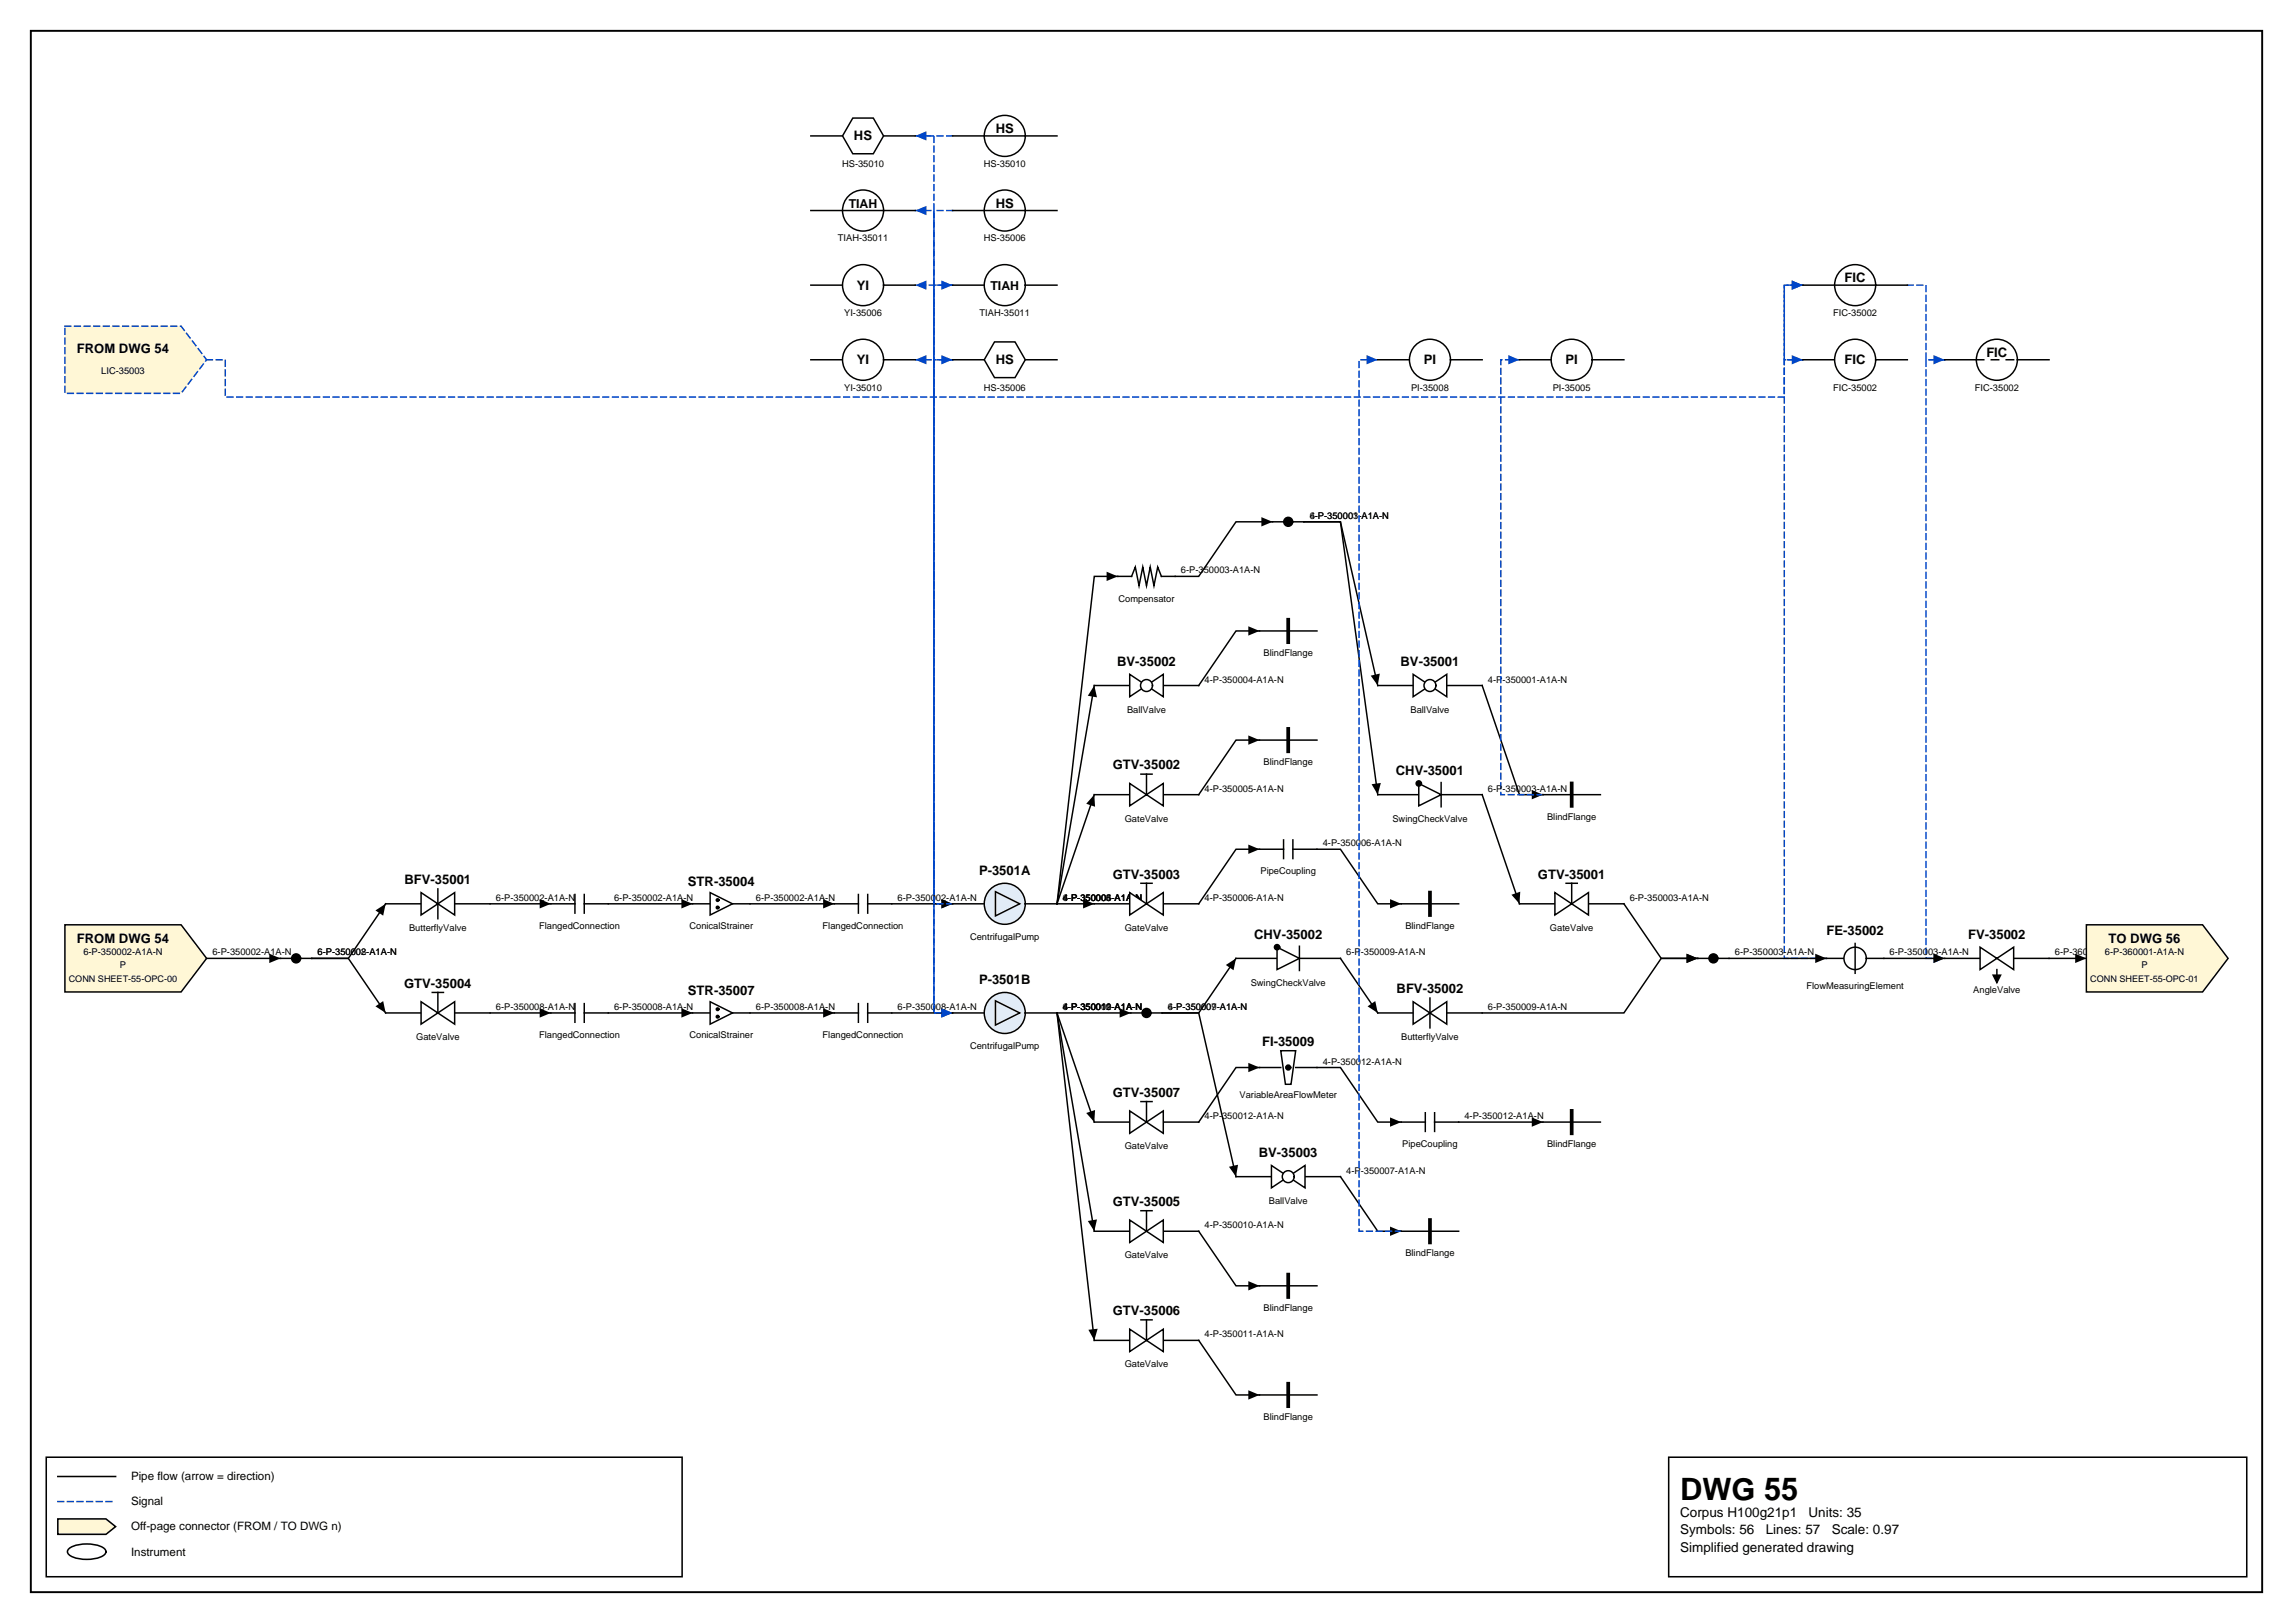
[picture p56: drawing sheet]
<svg xmlns="http://www.w3.org/2000/svg" width="420mm" height="297mm" viewBox="0 0 420 297" stroke-linecap="round" stroke-linejoin="round" font-family="sans-serif">
<defs><g id="words">
<text font-size="5.6" x="307.6" y="274.5">DWG 55</text>
<g font-size="2.5">
<text x="307.6" y="277.6">Corpus H100g21p1</text>
<text x="307.6" y="280.8">Symbols: 56</text>
<text x="323.3" y="280.8">Lines: 57</text>
<text x="331.1" y="277.6">Units: 35</text>
<text x="335.3" y="280.8">Scale: 0.97</text>
<text x="307.6" y="284">Simplified generated drawing</text>
</g>
<g font-size="2.4">
<text x="156.3" y="25.7">HS</text>
<text x="182.3" y="24.4">HS</text>
<text x="182.3" y="38">HS</text>
<text x="156.9" y="53">YI</text>
<text x="337.7" y="51.7">FIC</text>
<text x="14.1" y="64.6">FROM DWG 54</text>
<text x="363.7" y="65.3">FIC</text>
<text x="156.9" y="66.7">YI</text>
<text x="182.3" y="66.7">HS</text>
<text x="260.7" y="66.7">PI</text>
<text x="286.6" y="66.7">PI</text>
<text x="337.7" y="66.7">FIC</text>
<text x="204.5" y="121.9">BV-35002</text>
<text x="256.4" y="121.9">BV-35001</text>
<text x="203.7" y="140.8">GTV-35002</text>
<text x="255.6" y="141.8">CHV-35001</text>
<text x="74.1" y="161.8">BFV-35001</text>
<text x="179.2" y="160.1">P-3501A</text>
<text x="203.7" y="160.8">GTV-35003</text>
<text x="281.6" y="160.8">GTV-35001</text>
<text x="125.9" y="162.2">STR-35004</text>
<text x="14.1" y="172.6">FROM DWG 54</text>
<text x="229.6" y="171.8">CHV-35002</text>
<text x="334.4" y="171.1">FE-35002</text>
<text x="360.3" y="171.8">FV-35002</text>
<text x="386" y="172.6">TO DWG 56</text>
<text x="74" y="180.8">GTV-35004</text>
<text x="125.9" y="182.1">STR-35007</text>
<text x="179.2" y="180.1">P-3501B</text>
<text x="255.7" y="181.8">BFV-35002</text>
<text x="231.1" y="191.4">FI-35009</text>
<text x="203.7" y="200.7">GTV-35007</text>
<text x="230.5" y="211.7">BV-35003</text>
<text x="203.7" y="220.7">GTV-35005</text>
<text x="203.7" y="240.7">GTV-35006</text>
</g>
<g font-size="2.3">
<text x="155.4" y="38">TIAH</text>
<text x="181.3" y="53">TIAH</text>
</g>
<g font-size="2.1">
<text x="24" y="270.9">Pipe flow (arrow = direction)</text>
<text x="24" y="275.5">Signal</text>
<text x="24" y="280.1">Off-page connector (FROM / TO DWG n)</text>
<text x="24" y="284.7">Instrument</text>
</g>
<g font-size="1.7">
<text x="154.2" y="30.5">HS-35010</text>
<text x="180.1" y="30.5">HS-35010</text>
<text x="153.4" y="44.2">TIAH-35011</text>
<text x="180.1" y="44.2">HS-35006</text>
<text x="154.5" y="57.8">YI-35006</text>
<text x="179.4" y="57.8">TIAH-35011</text>
<text x="335.6" y="57.8">FIC-35002</text>
<text x="18.5" y="68.5">LIC-35003</text>
<text x="154.5" y="71.5">YI-35010</text>
<text x="180.1" y="71.5">HS-35006</text>
<text x="258.3" y="71.5">PI-35008</text>
<text x="284.3" y="71.5">PI-35005</text>
<text x="335.6" y="71.5">FIC-35002</text>
<text x="361.6" y="71.5">FIC-35002</text>
<text x="239.8" y="95">4-P-350001-A1A-N</text>
<text x="239.8" y="95">6-P-350003-A1A-N</text>
<text x="216.2" y="105">6-P-350003-A1A-N</text>
<text x="204.8" y="110.1">Compensator</text>
<text x="220.5" y="124.9">4-P-350004-A1A-N</text>
<text x="231.3" y="120.1">BlindFlange</text>
<text x="272.4" y="124.9">4-P-350001-A1A-N</text>
<text x="206.3" y="130.4">BallValve</text>
<text x="258.2" y="130.4">BallValve</text>
<text x="231.3" y="140.1">BlindFlange</text>
<text x="220.5" y="144.9">4-P-350005-A1A-N</text>
<text x="272.4" y="144.9">6-P-350003-A1A-N</text>
<text x="205.9" y="150.4">GateValve</text>
<text x="242.2" y="154.9">4-P-350006-A1A-N</text>
<text x="254.9" y="150.4">SwingCheckValve</text>
<text x="283.2" y="150.1">BlindFlange</text>
<text x="230.8" y="160">PipeCoupling</text>
<text x="90.8" y="164.9">6-P-350002-A1A-N</text>
<text x="112.4" y="164.9">6-P-350002-A1A-N</text>
<text x="138.4" y="164.9">6-P-350002-A1A-N</text>
<text x="164.3" y="164.9">6-P-350002-A1A-N</text>
<text x="194.6" y="164.9">6-P-350003-A1A-N</text>
<text x="194.6" y="164.9">4-P-350006-A1A-N</text>
<text x="194.6" y="164.9">4-P-350004-A1A-N</text>
<text x="194.6" y="164.9">4-P-350005-A1A-N</text>
<text x="220.5" y="164.9">4-P-350006-A1A-N</text>
<text x="298.4" y="164.9">6-P-350003-A1A-N</text>
<text x="74.9" y="170.4">ButterflyValve</text>
<text x="98.7" y="170">FlangedConnection</text>
<text x="126.2" y="170">ConicalStrainer</text>
<text x="150.6" y="170">FlangedConnection</text>
<text x="177.6" y="172.1">CentrifugalPump</text>
<text x="205.9" y="170.4">GateValve</text>
<text x="257.3" y="170">BlindFlange</text>
<text x="283.8" y="170.4">GateValve</text>
<text x="12.6" y="179.7">CONN SHEET-55-OPC-00</text>
<text x="15.3" y="174.8">6-P-350002-A1A-N</text>
<text x="21.9" y="177.2">P</text>
<text x="38.9" y="174.9">6-P-350002-A1A-N</text>
<text x="58.1" y="174.9">6-P-350002-A1A-N</text>
<text x="58.1" y="174.9">6-P-350008-A1A-N</text>
<text x="246.5" y="174.9">6-P-350009-A1A-N</text>
<text x="317.6" y="174.9">6-P-350003-A1A-N</text>
<text x="346" y="174.9">6-P-350003-A1A-N</text>
<text x="376.2" y="174.9">6-P-360001-A1A-N</text>
<text x="382.7" y="179.7">CONN SHEET-55-OPC-01</text>
<text x="385.4" y="174.8">6-P-360001-A1A-N</text>
<text x="392" y="177.2">P</text>
<text x="90.8" y="184.9">6-P-350008-A1A-N</text>
<text x="112.4" y="184.9">6-P-350008-A1A-N</text>
<text x="138.4" y="184.9">6-P-350008-A1A-N</text>
<text x="164.3" y="184.9">6-P-350008-A1A-N</text>
<text x="194.6" y="184.9">6-P-350009-A1A-N</text>
<text x="194.6" y="184.9">4-P-350010-A1A-N</text>
<text x="194.6" y="184.9">4-P-350011-A1A-N</text>
<text x="194.6" y="184.9">4-P-350012-A1A-N</text>
<text x="213.8" y="184.9">4-P-350007-A1A-N</text>
<text x="213.8" y="184.9">6-P-350009-A1A-N</text>
<text x="229" y="180.4">SwingCheckValve</text>
<text x="272.4" y="184.9">6-P-350009-A1A-N</text>
<text x="330.7" y="181">FlowMeasuringElement</text>
<text x="361.3" y="181.7">AngleValve</text>
<text x="76.2" y="190.4">GateValve</text>
<text x="98.7" y="190">FlangedConnection</text>
<text x="126.2" y="190">ConicalStrainer</text>
<text x="150.6" y="190">FlangedConnection</text>
<text x="256.5" y="190.4">ButterflyValve</text>
<text x="177.6" y="192.1">CentrifugalPump</text>
<text x="242.2" y="194.8">4-P-350012-A1A-N</text>
<text x="226.9" y="201">VariableAreaFlowMeter</text>
<text x="220.5" y="204.8">4-P-350012-A1A-N</text>
<text x="256.7" y="210">PipeCoupling</text>
<text x="268.1" y="204.8">4-P-350012-A1A-N</text>
<text x="283.2" y="210">BlindFlange</text>
<text x="205.9" y="210.3">GateValve</text>
<text x="246.5" y="214.8">4-P-350007-A1A-N</text>
<text x="232.3" y="220.3">BallValve</text>
<text x="220.5" y="224.8">4-P-350010-A1A-N</text>
<text x="205.9" y="230.3">GateValve</text>
<text x="257.3" y="230">BlindFlange</text>
<text x="231.3" y="239.9">BlindFlange</text>
<text x="220.5" y="244.8">4-P-350011-A1A-N</text>
<text x="205.9" y="250.3">GateValve</text>
<text x="231.3" y="259.9">BlindFlange</text>
</g>
</g></defs>
<path d="M5.6 5.6h408.6v285.8h-408.6z" fill="none" stroke="#000" stroke-width=".35"/>
<path d="M8.5 266.7h116.4v21.9h-116.4zM10.6 270.2h10.6M305.5 266.7h105.8v21.9h-105.8z" fill="none" stroke="#000" stroke-width=".28"/>
<path d="M10.6 274.8h10.6" fill="none" stroke="#0046c8" stroke-width=".28" stroke-dasharray="1.1 .7"/>
<path d="M10.6 278h8.8l1.8 1.4-1.8 1.4h-8.8z" fill="#fff7d6" stroke="#000" stroke-width=".28"/>
<path d="M12.7 283.4a6.7 6.7 0 0 1 6.3 0 .72 .72 0 0 1 0 1.2 6.7 6.7 0 0 1-6.3 0 .72 .72 0 0 1 0-1.2z" fill="none" stroke="#000" stroke-width=".28"/>
<path d="M174.4 65.8h-3.4v99.6h3.4" fill="none" stroke="#0046c8" stroke-width=".27" stroke-dasharray="1.1 .7"/>
<path d="M172.3 164.6l2.1 .8-2.1 .9z" fill="#0046c8"/>
<path d="M207 185.4h-13.5l6.8 39.9M245.4 215.3l6.8 10h4.3" fill="none" stroke="#000" stroke-width=".27"/>
<path d="M205 184.5l2 .9-2 .8zM199.2 223.5l1.6-.3-.5 2.1zM254.5 224.5l2 .8-2 .9z" fill="#000"/>
<path d="M174.4 185.4h-3.4v-133.2h3.4" fill="none" stroke="#0046c8" stroke-width=".27" stroke-dasharray="1.1 .7"/>
<path d="M172.3 51.3l2.1 .9-2.1 .8z" fill="#0046c8"/>
<path d="M200.3 205.4l-6.8-20 6.8 59.9" fill="none" stroke="#000" stroke-width=".27"/>
<path d="M198.9 203.7l1.6-.5-.2 2.2zM199.3 243.4l1.7-.2-.7 2.1z" fill="#000"/>
<path d="M174.4 185.4h-3.4v-119.6h-3.4" fill="none" stroke="#0046c8" stroke-width=".27" stroke-dasharray="1.1 .7"/>
<path d="M167.6 65.8l2-.8v1.7z" fill="#0046c8"/>
<path d="M356 65.8h-3.4v109.6h3.4" fill="none" stroke="#0046c8" stroke-width=".27" stroke-dasharray="1.1 .7"/>
<path d="M354 174.5l2 .9-2 .9z" fill="#0046c8"/>
<path d="M233 95.5h-6.7l-6.8 10h-4.3M271.4 125.5l6.8 19.9h4.3M230.6 155.4h-4.3l-6.8 10M137.3 165.4h15.4M226.3 175.4l-6.8 10h-6.7h6.7l6.8 29.9M297.3 165.4l6.8 10h6.7M344.9 175.4h11.1M375.1 175.4h6.9" fill="none" stroke="#000" stroke-width=".27"/>
<path d="M230.9 94.6l2.1 .9-2.1 .9zM228.5 154.6l2.1 .8-2.1 .9zM280.4 144.6l2.1 .8-2.1 .9zM150.7 164.6l2 .8-2 .9zM224.4 176.6l1.9-1.2-.5 2.2zM308.8 174.5l2 .9-2 .9zM354 174.5l2 .9-2 .9zM379.9 174.5l2.1 .9-2.1 .9zM225 213.5l1.7-.3-.4 2.1z" fill="#000"/>
<path d="M334.4 175.4h-7.7v-109.6h3.4" fill="none" stroke="#0046c8" stroke-width=".27" stroke-dasharray="1.1 .7"/>
<path d="M328 65l2.1 .8-2.1 .9z" fill="#0046c8"/>
<path d="M111.4 165.4h15.4M316.6 175.4h17.8M111.4 185.4h15.4M219.5 225.3l6.8 10h4.3" fill="none" stroke="#000" stroke-width=".27"/>
<path d="M124.8 164.6l2 .8-2 .9zM332.3 174.5l2.1 .9-2.1 .9zM124.8 184.5l2 .9-2 .8zM228.5 234.5l2.1 .8-2.1 .9z" fill="#000"/>
<path d="M174.4 52.2h-3.4v-13.7h-3.4" fill="none" stroke="#0046c8" stroke-width=".27" stroke-dasharray="1.1 .7"/>
<path d="M167.6 38.5l2-.8v1.7z" fill="#0046c8"/>
<path d="M282.5 145.4h-7.7v-79.6h3.4" fill="none" stroke="#0046c8" stroke-width=".27" stroke-dasharray="1.1 .7"/>
<path d="M276.1 65l2.1 .8-2.1 .9z" fill="#0046c8"/>
<path d="M245.4 175.4l6.8 10M241.1 195.4h4.3l6.8 10h4.3M219.5 245.3l6.8 10h4.3" fill="none" stroke="#000" stroke-width=".27"/>
<path d="M250.4 184.2l1.4-1 .4 2.2zM254.5 204.5l2 .9-2 .8zM228.5 254.4l2.1 .9-2.1 .9z" fill="#000"/>
<path d="M330.1 65.8h-3.4v-13.6h3.4" fill="none" stroke="#0046c8" stroke-width=".27" stroke-dasharray="1.1 .7"/>
<path d="M328 51.3l2.1 .9-2.1 .8z" fill="#0046c8"/>
<path d="M37.8 65.8h3.4v6.9h285.5v-20.5h3.4" fill="none" stroke="#0046c8" stroke-width=".27" stroke-dasharray="1.1 .7"/>
<path d="M328 51.3l2.1 .9-2.1 .8z" fill="#0046c8"/>
<path d="M174.4 38.5h-3.4v27.3h3.4" fill="none" stroke="#0046c8" stroke-width=".27" stroke-dasharray="1.1 .7"/>
<path d="M172.3 65l2.1 .8-2.1 .9z" fill="#0046c8"/>
<path d="M230.6 115.5h-4.3l-6.8 10M252.2 125.5l-6.8-30h-6.7h6.7l6.8 49.9M241.1 155.4h4.3l6.8 10h4.3M89.7 165.4h11.2M163.3 165.4h11.1M310.8 175.4h-6.7l-6.8 10h-25.9M267.1 205.4h15.4" fill="none" stroke="#000" stroke-width=".27"/>
<path d="M228.5 114.6l2.1 .9-2.1 .8zM251 123.7l1.6-.4-.4 2.2zM251.1 143.5l1.7-.2-.6 2.1zM98.8 164.6l2.1 .8-2.1 .9zM172.3 164.6l2.1 .8-2.1 .9zM254.5 164.6l2 .8-2 .9zM308.8 174.5l2 .9-2 .9zM280.4 204.5l2.1 .9-2.1 .8z" fill="#000"/>
<path d="M174.4 24.9h-6.8" fill="none" stroke="#0046c8" stroke-width=".27" stroke-dasharray="1.1 .7"/>
<path d="M167.6 24.9l2-.9v1.7z" fill="#0046c8"/>
<path d="M349.2 52.2h3.4v13.6h3.4" fill="none" stroke="#0046c8" stroke-width=".27" stroke-dasharray="1.1 .7"/>
<path d="M354 65l2 .8-2 .9z" fill="#0046c8"/>
<path d="M204.6 105.5h-4.3l-6.8 59.9M200.3 125.5l-6.8 39.9M200.3 145.4l-6.8 20M271.4 145.4l6.8 20M37.8 175.4h13.6M70.6 165.4l-6.8 10h-6.7h6.7l6.8 10M193.5 165.4h6.8M89.7 185.4h11.2M137.3 185.4h15.4M230.6 195.4h-4.3l-6.8 10" fill="none" stroke="#000" stroke-width=".27"/>
<path d="M202.6 104.6l2 .9-2 .8zM200.3 125.5l.5 2.1-1.6-.3zM200.3 145.4l.2 2.3-1.6-.6zM49.3 174.5l2.1 .9-2.1 .9zM68.7 166.6l1.9-1.2-.4 2.2zM198.3 164.6l2 .8-2 .9zM276.7 163.8l1.6-.6-.1 2.2zM68.7 184.2l1.5-1 .4 2.2zM98.8 184.5l2.1 .9-2.1 .8zM150.7 184.5l2 .9-2 .8zM228.5 194.5l2.1 .9-2.1 .8z" fill="#000"/>
<path d="M174.4 165.4h-3.4v-113.2h-3.4" fill="none" stroke="#0046c8" stroke-width=".27" stroke-dasharray="1.1 .7"/>
<path d="M167.6 52.2l2-.9v1.7z" fill="#0046c8"/>
<path d="M230.6 135.5h-4.3l-6.8 9.9M163.3 185.4h11.1" fill="none" stroke="#000" stroke-width=".27"/>
<path d="M228.5 134.6l2.1 .9-2.1 .8zM172.3 184.5l2.1 .9-2.1 .8z" fill="#000"/>
<path d="M167.6 24.9h3.4v160.5h3.4" fill="none" stroke="#0046c8" stroke-width=".27" stroke-dasharray="1.1 .7"/>
<path d="M172.3 184.5l2.1 .9-2.1 .8z" fill="#0046c8"/>
<path d="M256.5 225.3h-7.7v-159.5h3.4" fill="none" stroke="#0046c8" stroke-width=".27" stroke-dasharray="1.1 .7"/>
<path d="M250.2 65l2 .8-2 .9z" fill="#0046c8"/>
<path d="M174.4 65.8h5.8M187.7 65.8h5.8" fill="none" stroke="#000" stroke-width=".27"/>
<path d="M182.1 62.6h3.7l1.9 3.2-1.9 3.3h-3.7l-1.9-3.3z" fill="#fff" stroke="#000" stroke-width=".27"/>
<path d="M226.3 215.3h6.5M238.9 215.3h6.5" fill="none" stroke="#000" stroke-width=".27"/>
<g fill="#fff" stroke="#000" stroke-width=".27">
<path d="M232.8 213.3l6.1 4.1v-4.1l-6.1 4.1z"/>
<circle cx="235.9" cy="215.4" r="1.09"/>
</g>
<path d="M252.2 65.8h5.8M265.6 65.8h5.8" fill="none" stroke="#000" stroke-width=".27"/>
<circle cx="261.8" cy="65.8" r="3.8" fill="#fff" stroke="#000" stroke-width=".27"/>
<path d="M174.4 185.4h5.8M187.7 185.4h5.8" fill="none" stroke="#000" stroke-width=".27"/>
<circle cx="184" cy="185.4" r="3.8" fill="#e2ecf7" stroke="#000" stroke-width=".27"/>
<path d="M356 65.8h5.8M369.3 65.8h5.8M182.2 183.2l4.5 2.2-4.5 2.2z" fill="none" stroke="#000" stroke-width=".27"/>
<circle cx="365.6" cy="65.8" r="3.8" fill="#fff" stroke="#000" stroke-width=".27"/>
<path d="M361.8 65.8h1.4M364.6 65.8h1.3M367.3 65.8h1.4M356 175.4h6.5M368.7 175.4h6.4" fill="none" stroke="#000" stroke-width=".27"/>
<path d="M362.5 173.4l6.2 4.1v-4.1l-6.2 4.1z" fill="#fff" stroke="#000" stroke-width=".27"/>
<path d="M204.6 105.5h2.6l.7-1.7 .6 3.4 .7-3.4 .7 3.4 .7-3.4 .7 3.4 .7-3.4 .6 1.7h2.6M200.3 165.4h6.5M213 165.4h6.5M365.6 177.5v1.3M207 185.4h5.8" fill="none" stroke="#000" stroke-width=".27"/>
<g fill="#000" stroke="#000" stroke-width=".27">
<path d="M364.9 178.5h1.4l-.7 1.3z"/>
<circle cx="209.9" cy="185.4" r=".82"/>
</g>
<path d="M206.8 163.4l6.2 4.1v-4.1l-6.2 4.1z" fill="#fff" stroke="#000" stroke-width=".27"/>
<path d="M208.9 161.7h2M209.9 161.7v3.7M278.2 165.4h6.5M290.8 165.4h6.5" fill="none" stroke="#000" stroke-width=".27"/>
<path d="M284.7 163.4l6.1 4.1v-4.1l-6.1 4.1z" fill="#fff" stroke="#000" stroke-width=".27"/>
<path d="M252.2 125.5h6.5M264.9 125.5h6.5M286.7 161.7h2.1M287.7 161.7v3.7" fill="none" stroke="#000" stroke-width=".27"/>
<g fill="#fff" stroke="#000" stroke-width=".27">
<path d="M258.7 123.4l6.2 4.1v-4.1l-6.2 4.1z"/>
<circle cx="261.8" cy="125.5" r="1.09"/>
</g>
<path d="M230.6 135.5h10.5M126.8 165.4h3.2M134.1 165.4h3.2" fill="none" stroke="#000" stroke-width=".27"/>
<path d="M235.8 133.4v4.1" fill="none" stroke="#000" stroke-width=".68"/>
<path d="M130 163.4l4.1 2-4.1 2.1z" fill="#fff" stroke="#000" stroke-width=".27"/>
<g fill="#000" stroke="#000" stroke-width=".27">
<circle cx="131.4" cy="166.1" r=".24"/>
<circle cx="131.4" cy="164.7" r=".24"/>
</g>
<path d="M334.4 175.4h3.2M341.7 175.4h3.2" fill="none" stroke="#000" stroke-width=".27"/>
<circle cx="339.6" cy="175.4" r="2.05" fill="#fff" stroke="#000" stroke-width=".27"/>
<path d="M100.9 165.4h4.4M105.3 163.7v3.4M107 165.4h4.4M107 163.7v3.4M256.5 165.4h10.6M339.6 172.7v5.4M100.9 185.4h4.4M105.3 183.7v3.4M107 183.7v3.4M107 185.4h4.4M200.3 225.3h6.5M213 225.3h6.5" fill="none" stroke="#000" stroke-width=".27"/>
<path d="M261.8 163.4v4.1" fill="none" stroke="#000" stroke-width=".68"/>
<path d="M206.8 223.3l6.2 4.1v-4.1l-6.2 4.1z" fill="#fff" stroke="#000" stroke-width=".27"/>
<path d="M174.4 52.2h5.8M187.7 52.2h5.8M310.8 175.4h5.8M208.9 221.6h2M209.9 221.6v3.7" fill="none" stroke="#000" stroke-width=".27"/>
<circle cx="313.7" cy="175.4" r=".82" fill="#000" stroke="#000" stroke-width=".27"/>
<circle cx="184" cy="52.2" r="3.8" fill="#fff" stroke="#000" stroke-width=".27"/>
<path d="M282.5 145.4h10.5M200.3 245.3h6.5M213 245.3h6.5" fill="none" stroke="#000" stroke-width=".27"/>
<path d="M287.7 143.4v4.1" fill="none" stroke="#000" stroke-width=".68"/>
<path d="M206.8 243.3l6.2 4.1v-4.1l-6.2 4.1z" fill="#fff" stroke="#000" stroke-width=".27"/>
<path d="M230.6 195.4h3.9M237.2 195.4h3.9M208.9 241.6h2M209.9 241.6v3.7" fill="none" stroke="#000" stroke-width=".27"/>
<path d="M234.5 192.3h2.7l-.8 6.1h-1.1z" fill="#fff" stroke="#000" stroke-width=".27"/>
<circle cx="235.8" cy="195.4" r=".44" fill="#000" stroke="#000" stroke-width=".27"/>
<path d="M226.3 175.4h7.5M237.9 175.4h7.5" fill="none" stroke="#000" stroke-width=".27"/>
<path d="M233.8 173.4l4.1 2-4.1 2.1z" fill="#fff" stroke="#000" stroke-width=".27"/>
<path d="M330.1 65.8h5.8M343.4 65.8h5.8M237.9 173.2v4.4" fill="none" stroke="#000" stroke-width=".27"/>
<circle cx="233.8" cy="173.4" r=".48" fill="#000" stroke="#000" stroke-width=".27"/>
<circle cx="339.6" cy="65.8" r="3.8" fill="#fff" stroke="#000" stroke-width=".27"/>
<path d="M11.9 59.7h21.3l4.6 6.1-4.6 6.2h-21.3z" fill="#fff7d6" stroke="#0046c8" stroke-width=".27" stroke-dasharray="1.1 .7"/>
<path d="M278.2 65.8h5.8M291.5 65.8h5.8" fill="none" stroke="#000" stroke-width=".27"/>
<circle cx="287.7" cy="65.8" r="3.8" fill="#fff" stroke="#000" stroke-width=".27"/>
<path d="M174.4 38.5h5.8M187.7 38.5h5.8" fill="none" stroke="#000" stroke-width=".27"/>
<circle cx="184" cy="38.5" r="3.8" fill="#fff" stroke="#000" stroke-width=".27"/>
<path d="M180.2 38.5h7.5M70.6 165.4h6.5M83.2 165.4h6.5M282.5 205.4h10.5M230.6 255.3h10.5" fill="none" stroke="#000" stroke-width=".27"/>
<path d="M287.7 203.3v4.1M235.8 253.3v4.1" fill="none" stroke="#000" stroke-width=".68"/>
<path d="M77.1 163.4l6.1 4.1v-4.1l-6.1 4.1z" fill="#fff" stroke="#000" stroke-width=".27"/>
<path d="M200.3 125.5h6.5M213 125.5h6.5M80.2 162.7v5.4M152.7 165.4h4.5M157.2 163.7v3.4M158.9 165.4h4.4M158.9 163.7v3.4M256.5 205.4h4.4M260.9 203.7v3.4M262.7 205.4h4.4M262.7 203.7v3.4" fill="none" stroke="#000" stroke-width=".27"/>
<g fill="#fff" stroke="#000" stroke-width=".27">
<path d="M206.8 123.4l6.2 4.1v-4.1l-6.2 4.1z"/>
<circle cx="209.9" cy="125.5" r="1.09"/>
</g>
<path d="M233 95.5h5.7M230.6 155.4h4.4M235 153.7v3.4M236.7 155.4h4.4M236.7 153.7v3.4M252.2 185.4h6.5M264.9 185.4h6.5" fill="none" stroke="#000" stroke-width=".27"/>
<circle cx="235.9" cy="95.5" r=".82" fill="#000" stroke="#000" stroke-width=".27"/>
<path d="M258.7 183.3l6.2 4.1v-4.1l-6.2 4.1z" fill="#fff" stroke="#000" stroke-width=".27"/>
<path d="M174.4 24.9h5.8M187.7 24.9h5.8M261.8 182.7v5.4" fill="none" stroke="#000" stroke-width=".27"/>
<circle cx="184" cy="24.9" r="3.8" fill="#fff" stroke="#000" stroke-width=".27"/>
<path d="M180.2 24.9h7.5M330.1 52.2h5.8M343.4 52.2h5.8" fill="none" stroke="#000" stroke-width=".27"/>
<circle cx="339.6" cy="52.2" r="3.8" fill="#fff" stroke="#000" stroke-width=".27"/>
<path d="M335.9 52.2h7.5M200.3 205.4h6.5M213 205.4h6.5" fill="none" stroke="#000" stroke-width=".27"/>
<path d="M206.8 203.3l6.2 4.1v-4.1l-6.2 4.1z" fill="#fff" stroke="#000" stroke-width=".27"/>
<path d="M70.6 185.4h6.5M83.2 185.4h6.5M208.9 201.6h2M209.9 201.6v3.8" fill="none" stroke="#000" stroke-width=".27"/>
<path d="M77.1 183.3l6.1 4.1v-4.1l-6.1 4.1z" fill="#fff" stroke="#000" stroke-width=".27"/>
<path d="M230.6 115.5h10.5M51.4 175.4h5.7M79.1 181.6h2.1M80.2 181.6v3.8M126.8 185.4h3.2M134.1 185.4h3.2M230.6 235.3h10.5" fill="none" stroke="#000" stroke-width=".27"/>
<circle cx="54.2" cy="175.4" r=".82" fill="#000" stroke="#000" stroke-width=".27"/>
<path d="M235.8 113.4v4.1M235.8 233.3v4.1" fill="none" stroke="#000" stroke-width=".68"/>
<path d="M130 183.3l4.1 2.1-4.1 2z" fill="#fff" stroke="#000" stroke-width=".27"/>
<g fill="#000" stroke="#000" stroke-width=".27">
<circle cx="131.4" cy="186.1" r=".24"/>
<circle cx="131.4" cy="184.7" r=".24"/>
</g>
<path d="M252.2 145.4h7.6M263.8 145.4h7.6" fill="none" stroke="#000" stroke-width=".27"/>
<path d="M259.8 143.4l4 2-4 2.1z" fill="#fff" stroke="#000" stroke-width=".27"/>
<path d="M148.4 65.8h5.9M161.8 65.8h5.8M263.8 143.2v4.5" fill="none" stroke="#000" stroke-width=".27"/>
<circle cx="259.7" cy="143.4" r=".48" fill="#000" stroke="#000" stroke-width=".27"/>
<circle cx="158" cy="65.8" r="3.8" fill="#fff" stroke="#000" stroke-width=".27"/>
<path d="M11.9 169.3h21.3l4.6 6.1-4.6 6.1h-21.3z" fill="#fff7d6" stroke="#000" stroke-width=".27"/>
<path d="M174.4 165.4h5.8M187.7 165.4h5.8" fill="none" stroke="#000" stroke-width=".27"/>
<circle cx="184" cy="165.4" r="3.8" fill="#e2ecf7" stroke="#000" stroke-width=".27"/>
<path d="M182.2 163.2l4.5 2.2-4.5 2.2zM152.7 185.4h4.5M157.2 183.7v3.4M158.9 185.4h4.4M158.9 183.7v3.4" fill="none" stroke="#000" stroke-width=".27"/>
<path d="M382 169.3h21.3l4.6 6.1-4.6 6.1h-21.3z" fill="#fff7d6" stroke="#000" stroke-width=".27"/>
<path d="M200.3 145.4h6.5M213 145.4h6.5" fill="none" stroke="#000" stroke-width=".27"/>
<path d="M206.8 143.4l6.2 4.1v-4.1l-6.2 4.1z" fill="#fff" stroke="#000" stroke-width=".27"/>
<path d="M148.4 52.2h5.9M161.8 52.2h5.8M208.9 141.7h2M209.9 141.7v3.7" fill="none" stroke="#000" stroke-width=".27"/>
<circle cx="158" cy="52.2" r="3.8" fill="#fff" stroke="#000" stroke-width=".27"/>
<path d="M148.4 38.5h5.9M161.8 38.5h5.8" fill="none" stroke="#000" stroke-width=".27"/>
<circle cx="158" cy="38.5" r="3.8" fill="#fff" stroke="#000" stroke-width=".27"/>
<path d="M148.4 24.9h5.9M154.3 38.5h7.5M161.8 24.9h5.8" fill="none" stroke="#000" stroke-width=".27"/>
<path d="M156.1 21.6h3.8l1.9 3.3-1.9 3.2h-3.8l-1.8-3.2z" fill="#fff" stroke="#000" stroke-width=".27"/>
<path d="M256.5 225.3h10.6" fill="none" stroke="#000" stroke-width=".27"/>
<path d="M261.8 223.3v4.1" fill="none" stroke="#000" stroke-width=".68"/>
<use href="#words"/>
</svg>
